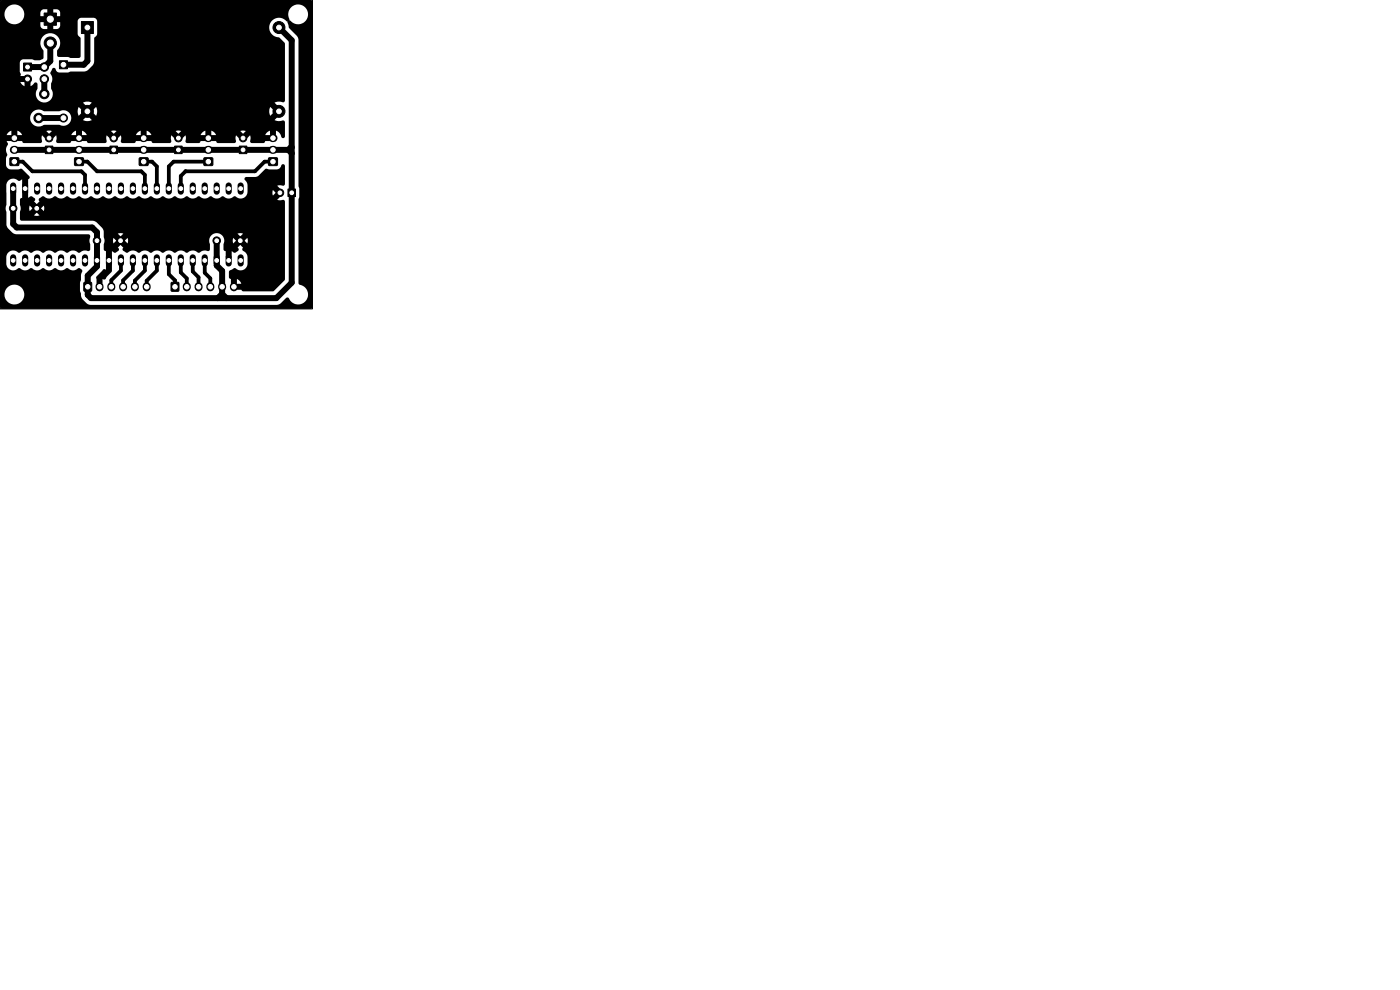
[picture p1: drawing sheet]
<svg xmlns="http://www.w3.org/2000/svg" width="297mm" height="210mm" viewBox="0 0 297 210" stroke-linecap="round" stroke-linejoin="round" font-family="sans-serif">
<g fill="#000" stroke="#000" stroke-width=".21">
<path d="M5 13.4h1.7v1.7h-1.7zM9.4 2.8h2.6v2.6h-2.6zM12.6 12.9h1.7v1.7h-1.7zM17.3 4.6h2.5v2.5h-2.5zM2.1 33.5h1.8v1.6h-1.8zM9.6 31h1.6v1.6h-1.6zM15.9 33.5h1.8v1.6h-1.8zM23.3 31h1.6v1.6h-1.6zM29.6 33.5h1.8v1.6h-1.8zM37 31h1.6v1.6h-1.6zM43.3 33.5h1.8v1.6h-1.8zM50.8 31h1.6v1.6h-1.6z"/>
<path d="M57 33.5h1.8v1.6h-1.8zM61.1 40.1h1.6v1.6h-1.6zM17.8 59.9h1.6v1.8h-1.6zM36.3 59.9h1.6v1.8h-1.6z"/>
<circle cx="5.8" cy="16.8" r=".85"/>
<circle cx="9.4" cy="16.8" r=".9"/>
<circle cx="9.4" cy="14.2" r=".9"/>
<circle cx="9.4" cy="19.9" r="1"/>
<circle cx="10.7" cy="9.1" r="1.3"/>
<circle cx="59.2" cy="5.8" r="1.27"/>
<circle cx="8.2" cy="25" r="1"/>
<circle cx="10.4" cy="29.3" r=".8"/>
<circle cx="13.5" cy="25" r=".85"/>
<circle cx="18.5" cy="23.6" r="1.27"/>
<circle cx="24.1" cy="29.3" r=".8"/>
<circle cx="37.8" cy="29.3" r=".8"/>
<circle cx="51.6" cy="29.3" r=".8"/>
<circle cx="59.2" cy="23.6" r="1.27"/>
<circle cx="2.8" cy="44.2" r=".8"/>
<circle cx="7.8" cy="44.2" r=".8"/>
<circle cx="20.6" cy="51.1" r=".8"/>
<circle cx="25.6" cy="51.1" r=".8"/>
<circle cx="46" cy="51.1" r=".8"/>
<circle cx="51" cy="51.1" r=".8"/>
<circle cx="59.4" cy="40.9" r=".8"/>
</g>
<g fill="none" stroke="#000" stroke-width="1.7">
<path d="M2.9 31.8h.3M2.9 29.3h.3M16.6 31.8h.3M16.6 29.3h.3M30.4 31.8h.2M30.4 29.3h.2M44.1 31.8h.2M44.1 29.3h.2M57.8 31.8h.2M57.8 29.3h.2M21.1 60.7v.3M23.6 60.7v.3"/>
<path d="M26.1 60.7v.3M28.6 60.7v.3M31.1 60.7v.3M39.6 60.7v.3M42.1 60.7v.3M44.6 60.7v.3M47.1 60.7v.3M49.6 60.7v.3"/>
</g>
<g fill="none" stroke="#000" stroke-width="1.3">
<path d="M9.4 16.8v3.1M10.7 9.1v3.9l-1.3 1.2h-3.6M18.5 5.8v7.2l-.7 .7h-4.3M59.2 5.8l2.7 2.7v51.5l-3.3 3.2h-39.3l-.7-.6v-4.1l2-2v-7.2l-1-1h-16l-.8-.8v-8.1M3 31.8h58.2M5.3 39.4v1.3M7.9 39.4v1.3M8.2 25h5.3M10.4 39.4v1.3M13 39.4v1.3M15.5 39.4v1.3M18 39.4v1.3"/>
<path d="M20.6 39.4v1.3M23.1 39.4v1.3M25.7 39.4v1.3M28.2 39.4v1.3M30.7 39.4v1.3M33.3 39.4v1.3M35.8 39.4v1.3M38.4 39.4v1.3M40.9 39.4v1.3M43.4 39.4v1.3M46 39.4v1.3M48.5 39.4v1.3"/>
<path d="M51.1 39.4v1.3M61.2 31.8l.7 .7M61.9 31.2l-.7 .6M2.8 54.6v1.3M5.3 54.6v1.3M7.9 54.6v1.3M10.4 54.6v1.3M13 54.6v1.3M15.5 54.6v1.3M18 54.6v1.3M23.1 54.6v1.3M25.7 54.6v1.3"/>
<path d="M28.2 54.6v1.3M30.7 54.6v1.3M33.3 54.6v1.3M35.8 54.6v1.3M38.4 54.6v1.3M40.9 54.6v1.3M43.4 54.6v1.3M46 51.1v5.2l1.1 1.2v4.9M48.5 54.6v1.3M51.1 54.6v1.3M47.1 62.4l-.9 .8M47.1 62.4l.9 .8"/>
</g>
<g fill="none" stroke="#000" stroke-width=".8">
<path d="M3 34.3h1.8l2.1 2h10.4l.7 .8v2.9M16.8 34.3h1.7l2.1 2h9.4l.7 .8v2.9M30.5 34.3h1.8l1 1v4.7M44.2 34.3h-7.4l-1 1v4.7M57.9 34.3h-1.8l-2 2h-14.7l-1 1v2.7M25.7 55.2v2.2l-2.1 2v1.4M28.2 55.2v2.2l-2.1 2.1v1.3M30.7 55.2v2.2l-2.1 2.1v1.3M33.3 55.2v2.2l-2.2 2.2v1.2M35.8 55.2v3l1.3 1.3v1.3M38.4 55.2v2.6l1.2 1.3v1.7M40.9 55.2v2.4l1.2 1.2v2"/>
<path d="M43.4 55.2v2.7l1.2 1.2v1.7"/>
</g>
<path d="M.2 .1l65.7-.1 .3 .2 .1 .2v64.7l-.2 .4h-65.8l-.3-.4v-2.5h.9a2.11 2.11 0 0 0 3.2 1.7 2.11 2.11 0 0 0 0-3.6 2.11 2.11 0 0 0-3.2 1.6v.3h-.9v-18.4h1.2l.2 .8v3l1.1 1.2 .6 .4 15.8 .1a1.07 1.07 0 0 1 .1 1.4l.1 1.8a.6 .6 0 0 1-.9 .2l-1 .3a.7 .7 0 0 1-1.1-.1 1.82 1.82 0 0 0-1.8 .3h-.3a1.64 1.64 0 0 0-2.3 0h-.2a1.64 1.64 0 0 0-2.3 0h-.3a1.64 1.64 0 0 0-2.2 0h-.3a1.64 1.64 0 0 0-2.3 0h-.2a1.47 1.47 0 0 0-1.6-.4 1.47 1.47 0 0 0-1 1.3v1.5a1.54 1.54 0 0 0 1.1 1.3 1.54 1.54 0 0 0 1.6-.4h.3a1.64 1.64 0 0 0 2.3 0h.2a1.64 1.64 0 0 0 2.3 0h.2a1.64 1.64 0 0 0 2.3 0h.3a1.64 1.64 0 0 0 2.3 0h.2a1.64 1.64 0 0 0 2.3 0l.3 .1a.51 .51 0 0 1 .4 .7l-.2 .5v1.1l-.2 .8v1.5l.2 1.4 .3 .4 .8 .9 .8 .4h39.6l.8-.3 1.3-1.3a.96 .96 0 0 1 .9 .8 2.14 2.14 0 0 0 3.5-.6 2.14 2.14 0 0 0-1.8-3l-.1-51.8-.3-.8-1.7-1.8-.3-1.3a2.41 2.41 0 0 0-3.4-.1 2.19 2.19 0 0 0-.2 2.3 2.19 2.19 0 0 0 1.9 1.2l1.1 1.2v12.2a.55 .55 0 0 1-.8 .2h-.6l-.8 .2 .8 .8a.71 .71 0 0 1-.9 .9l-.8-.8-.2 .9 .2 1 .8-.8a.81 .81 0 0 1 1 .5l-.1 .4-.8 .8 .8 .2h.6a.5 .5 0 0 1 .9 .2l-.1 3.1a.43 .43 0 0 1-.5 .3 .43 .43 0 0 1-.3-.5l-.4-.7-.7-.4v.7a.73 .73 0 0 1-1.2 0v-.7l-.7 .4-.3 .6h.9l.2 .2v.3a.48 .48 0 0 1-.3 .7h-.8l-.4 .5-2.6-.1a.74 .74 0 0 1-.1-1l-.2-.6-.4 .5a.88 .88 0 0 1-1-.5l-.3 .3a.47 .47 0 0 1-.7 .2l-.5-.5-.1 .6a.71 .71 0 0 1-.3 1.1h-3.4l-.4-.2-.1-.3h-.8a.73 .73 0 0 1 0-1.2h.8l-.3-.6-.5-.3h6l.6 .7 .6-.7-.6-.1-.6 .1-6.2-.1v.7a.73 .73 0 0 1-1.2 0v-.7l-.7 .4-.4 .6h1l.2 .2v.3a.48 .48 0 0 1-.3 .7h-.9l-.3 .5-2.6-.1a.74 .74 0 0 1-.1-1l-.2-.6-.5 .5a.88 .88 0 0 1-1-.5l-.2 .3a.47 .47 0 0 1-.7 .2l-.5-.5-.2 .6a.71 .71 0 0 1-.2 1.1h-3.5l-.3-.2-.1-.3h-.8a.73 .73 0 0 1 0-1.2h.8l-.3-.6-.5-.3h6l.5 .7 .6-.7-.6-.1-.5 .1-6.2-.1v.7a.73 .73 0 0 1-1.3 0v-.7l-.6 .4-.4 .6h1l.2 .2v.3a.48 .48 0 0 1-.4 .7h-.8l-.4 .5-2.5-.1a.74 .74 0 0 1-.2-1l-.1-.6-.5 .5a.88 .88 0 0 1-1-.5l-.2 .3a.47 .47 0 0 1-.8 .2l-.5-.5-.1 .6a.71 .71 0 0 1-.2 1.1h-3.5l-.3-.2-.1-.3h-.8a.73 .73 0 0 1 0-1.2h.8l-.3-.6-.5-.3h5.9l.6 .7 .6-.7-.6-.1-.6 .1-6.1-.1v.7a.73 .73 0 0 1-1.3 0v-.7l-.6 .4-.4 .6h.9l.3 .2v.3a.48 .48 0 0 1-.4 .7h-.8l-.4 .5-2.5-.1a.74 .74 0 0 1-.2-1l-.1-.6-.5 .5a.88 .88 0 0 1-1-.5l-.2 .3a.47 .47 0 0 1-.8 .2l-.5-.5-.1 .6a.71 .71 0 0 1-.2 1.1h-3.5l-.3-.2-.1-.3h-.8a.73 .73 0 0 1 0-1.2h.8l-.4-.6-.4-.3h5.9l.6 .7 .6-.7-.6-.1-.6 .1-6.1-.1v.7a.73 .73 0 0 1-1.3 0v-.7l-.6 .4-.4 .6h.9l.3 .2v.3a.48 .48 0 0 1-.4 .7h-.8v.1a.82 .82 0 0 1-.1 1.3v1a.9 .9 0 0 1 0 1.2v1.6l.4 .7 .6 .1 2.3-.1 1.5 1.5a.43 .43 0 0 1 .2 .4 .43 .43 0 0 1-.3 .3l-.1 1.4-.2 .2h-.4a.43 .43 0 0 1-.6-.4v-1.2l-.2 .1a.7 .7 0 0 1-1.1-.1 1.46 1.46 0 0 0-2.1 1.3l.1 4.1-.2 .8h-1.2v-19.2h6.4a1.88 1.88 0 0 0 3 1.5h3.3a1.65 1.65 0 0 0 2.2-.7 1.65 1.65 0 0 0-.6-2.2h2.2l.2 1 .8-.8a.81 .81 0 0 1 1 .5l-.1 .4-.8 .8 .8 .2 1.1-.2-.9-.9a.78 .78 0 0 1 1-.8l.8 .8 .2-1-.2-.9-.8 .8a.72 .72 0 0 1-.9-.9l.8-.8-.8-.2-1.1 .2 .8 .9a.78 .78 0 0 1-.9 .8l-.8-.8-.2 .9h-2.2l-.8-.2-1 .2h-3.2a1.82 1.82 0 0 0-1.9-.2 1.82 1.82 0 0 0-1 1.6h-6.4v-7.6h4.3l.4 .5 .5 .4 .1-1-5.3 .1v-2.3h4.2l.2 .6-.1 .4h.8l.3 .2v.9a.89 .89 0 0 1 1.1 .3v.8l.5-.4a.48 .48 0 0 1 .5-.4 .48 .48 0 0 1 .5 .4l-.1 .9a1.84 1.84 0 0 0 .3 2.5 1.84 1.84 0 0 0 2.5-.1 1.84 1.84 0 0 0 .1-2.5l.1-1.2a1.99 1.99 0 0 0-.2-2l.2-.5a.48 .48 0 0 1 .5-.6 .48 .48 0 0 1 .5 .5l.2 .3 .5 .2h1.8l.6-.2h2.9l.7-.3 1.1-1.1 .3-.7v-4.9l.6-1v-2.7l-.2-.4-.5-.3h-2.7l-.4 .1-.3 .3v3.1l.6 .8v3.8l-.2 .3-1.9 .1-.6-.2h-2l-.3-.4v-.9a2.23 2.23 0 0 0-.7-3.6 2.16 2.16 0 0 0-2.6 .9 2.16 2.16 0 0 0 .4 2.7v1.4a.83 .83 0 0 1-.8 .6h-1l-.7-.2h-1.9l-.4 .3-.2 .3v1.9h-4.2v-9.7h8.6l.1 .5 .3 .2 1 .1v-1.1a.72 .72 0 0 1 1.3 0v1.1l.8-.1 .5-.2 .2-.4v-.8h-1.2a.76 .76 0 0 1 .1-1.3h1.1v-.2h48.3l.3 1.1a2.13 2.13 0 0 0 3.7-.3 2.13 2.13 0 0 0-2.1-3 2.11 2.11 0 0 0-1.9 2.2h-48.3v-.6l-.3-.5-.4-.1h-.8v1.2l-.3 .2h-.2a.49 .49 0 0 1-.8-.4v-1h-.8l-.6 .4v1l1.3 .1 .1 .8-.2 .4h-1.2v.7h-8.6v-2.2h.9a2.11 2.11 0 0 0 3.2 1.6 2.11 2.11 0 0 0 0-3.6 2.11 2.11 0 0 0-3.2 1.7v.3h-.9v-2.8zM4.9 40.5a.88 .88 0 0 1 1.1 .3v1.2l.1-.1a.78 .78 0 0 1 .9-.1 .78 .78 0 0 1 .4 .7l-.2 .2 .6 .7 .6-.7a.41 .41 0 0 1 .1-.7 .81 .81 0 0 1 1.3 0 1.82 1.82 0 0 0 1.8-.4l.3 .1a1.64 1.64 0 0 0 2.3-.1l.2 .1a1.64 1.64 0 0 0 2.3-.1l.3 .1a1.64 1.64 0 0 0 2.3-.1l.2 .1a1.64 1.64 0 0 0 2.3-.1l.2 .1a1.64 1.64 0 0 0 2.3-.1l.3 .1a1.64 1.64 0 0 0 2.3-.1l.2 .1a1.64 1.64 0 0 0 2.3-.1l.3 .1a1.64 1.64 0 0 0 2.3-.1l.2 .1a1.62 1.62 0 0 0 2.3-.1l.2 .1a1.62 1.62 0 0 0 2.3-.1l.3 .1a1.62 1.62 0 0 0 2.3-.1l.2 .1a1.62 1.62 0 0 0 2.3-.1l.3 .1a1.64 1.64 0 0 0 2.3-.1l.2 .1a1.64 1.64 0 0 0 2.3-.1l.2 .1a1.64 1.64 0 0 0 2.3-.1l.3 .1a1.47 1.47 0 0 0 1.5 .4 1.47 1.47 0 0 0 1-1.2h5.3l.1 .6 .7-.6-.7-.6-.1 .6h-5.3v-1.8l-.3-.6a.47 .47 0 0 1-.3-.5 .47 .47 0 0 1 .4-.5l2.3-.1 1.9-1.6 .6 .1h1.6a1.3 1.3 0 0 0 1.1-1 .4 .4 0 0 1 .4 0 .4 .4 0 0 1 .3 .3l-.1 3.9a.74 .74 0 0 1-1 .2l-.6 .1 .6 .7-.1 .4-.5 .4 .5 .4 .1 .4-.6 .7 .8 .1a.49 .49 0 0 1 .9 .3l-.1 16.6-2.5 2.4h-6.3l-.4-.3h-.7a.73 .73 0 0 1 0-1.3h.7l-.4-.7-.5-.3-.1 .9a.79 .79 0 0 1-1.2-.1v-.8l-.4-.4v-1.1l.1-.3 .4-.2a.73 .73 0 0 1 1-.2 1.46 1.46 0 0 0 1.5 .2 1.46 1.46 0 0 0 .9-1.2v-1.6a2.26 2.26 0 0 0-1.1-1.4l.2-.5-.6-.6-.6 .6a.43 .43 0 0 1 .2 .5 .43 .43 0 0 1-.3 .4 .66 .66 0 0 1-1.2-.1v1.4l-.4 .2-.7-.1-.1-.3v-1.2l-.5-.4 .2-1.8h1.8l.1 .5 .6-.5h.3l.6 .5 .5-.5h.3l.7 .5 .1-.5-.1-.6-.7 .6-.3-.1-.5-.5-.6 .5-.3 .1-.6-.6-.1 .6h-1.8a1.59 1.59 0 0 0-1-1.5h3.8l.6 .6 .6-.6-.6-.2-4.4 .2a1.63 1.63 0 0 0-1.8 .4 1.63 1.63 0 0 0-.3 1.9v1.1a1.02 1.02 0 0 1-1.2 .1l-.5 .2a.81 .81 0 0 1-1.3 0 1.72 1.72 0 0 0-1.8 .3l-.4-.1a1.62 1.62 0 0 0-2.2 .1l-.3-.1a1.62 1.62 0 0 0-2.2 .1l-.3-.1a1.62 1.62 0 0 0-2.3 .1h-.2a1.64 1.64 0 0 0-2.3 0h-.2a1.64 1.64 0 0 0-2.3 0l-.8-.4a.4 .4 0 0 1 0-.7l-.6-.6-.6 .6a.43 .43 0 0 1 .2 .5 .43 .43 0 0 1-.3 .4 .66 .66 0 0 1-1.2-.1v1.3l-.2 .3-.4-.1a.43 .43 0 0 1-.6-.3v-1.2l-.4-.1-.1-.3 .2-1.8h1.8l.1 .5 .5-.5a.88 .88 0 0 1 1 .5l.2-.2a.47 .47 0 0 1 .8-.3l.5 .5 .1-.5-.1-.6-.5 .5a.88 .88 0 0 1-1-.5l-.3 .2a.47 .47 0 0 1-.7 .3l-.5-.5-.1 .6h-1.8l-.2-1.5h3l.6 .6 .6-.6-.6-.2-3.6 .2v-.7l-.3-.5-1.3-1.3-.6-.3-15.4-.1-.2-.3v-.7l3.6 .1 .6-.1-.6-.7-.6 .7h-3l.2-1.5h1.8l.1 .6 .7-.6h.3l.5 .6 .5-.6h.3l.7 .6 .1-.6-.1-.6-.7 .6h-.3l-.5-.6-.5 .6h-.3l-.7-.6-.1 .6h-1.8l-.2-1.8 .2-.3 .3-.1v-1.2zM22.6 55.7a.88 .88 0 0 1 1.1 .3v1.6l-1.1 1.2a.64 .64 0 0 1-.9 .4v.8a.73 .73 0 0 1-1.2 0l-.1-1.3 1.3-1.3a.44 .44 0 0 1 .8-.2v-1.2z" fill="#000"/>
<g fill="#fff" stroke="#fff" stroke-width=".21">
<circle cx="3" cy="62.5" r="1.6"/>
<circle cx="9.4" cy="14.2" r=".5"/>
<circle cx="9.4" cy="16.8" r=".5"/>
<circle cx="46" cy="51.1" r=".4"/>
<circle cx="51" cy="51.1" r=".4"/>
<circle cx="10.7" cy="4.1" r=".65"/>
<circle cx="10.7" cy="9.1" r=".65"/>
<circle cx="63.2" cy="3" r="1.6"/>
<circle cx="3" cy="3" r="1.6"/>
<circle cx="5.8" cy="14.2" r=".4"/>
<circle cx="5.8" cy="16.8" r=".4"/>
<circle cx="2.8" cy="44.2" r=".4"/>
<circle cx="7.8" cy="44.2" r=".4"/>
<circle cx="13.5" cy="13.7" r=".5"/>
<circle cx="13.5" cy="25" r=".5"/>
<circle cx="3" cy="34.3" r=".47"/>
<circle cx="3" cy="31.8" r=".48"/>
<circle cx="3" cy="29.3" r=".47"/>
<circle cx="18.5" cy="5.8" r=".5"/>
<circle cx="18.5" cy="23.6" r=".5"/>
<circle cx="59.2" cy="23.6" r=".5"/>
<circle cx="59.2" cy="5.8" r=".5"/>
<circle cx="51.6" cy="31.8" r=".4"/>
<circle cx="51.6" cy="29.3" r=".4"/>
<circle cx="20.6" cy="51.1" r=".4"/>
<circle cx="25.6" cy="51.1" r=".4"/>
<circle cx="10.4" cy="31.8" r=".4"/>
<circle cx="10.4" cy="29.3" r=".4"/>
<circle cx="63.2" cy="62.5" r="1.6"/>
<circle cx="37.8" cy="31.8" r=".4"/>
<circle cx="37.8" cy="29.3" r=".4"/>
<circle cx="16.8" cy="34.3" r=".47"/>
<circle cx="16.8" cy="31.8" r=".48"/>
<circle cx="16.8" cy="29.3" r=".47"/>
<circle cx="61.9" cy="40.9" r=".4"/>
<circle cx="59.4" cy="40.9" r=".4"/>
<circle cx="9.4" cy="19.9" r=".5"/>
<circle cx="8.2" cy="25" r=".5"/>
<circle cx="7.9" cy="40" r=".4"/>
<circle cx="51.1" cy="55.2" r=".4"/>
<circle cx="2.8" cy="40" r=".4"/>
<circle cx="46" cy="55.2" r=".4"/>
<circle cx="5.3" cy="40" r=".4"/>
<circle cx="48.5" cy="55.2" r=".4"/>
<circle cx="40.9" cy="40" r=".4"/>
<circle cx="38.4" cy="40" r=".4"/>
<circle cx="35.8" cy="40" r=".4"/>
<circle cx="33.3" cy="40" r=".4"/>
<circle cx="30.7" cy="40" r=".4"/>
<circle cx="28.2" cy="40" r=".4"/>
<circle cx="25.7" cy="40" r=".4"/>
<circle cx="23.1" cy="40" r=".4"/>
<circle cx="20.6" cy="40" r=".4"/>
<circle cx="13" cy="55.2" r=".4"/>
<circle cx="15.5" cy="55.2" r=".4"/>
<circle cx="18" cy="55.2" r=".4"/>
<circle cx="20.6" cy="55.2" r=".4"/>
<circle cx="23.1" cy="55.2" r=".4"/>
<circle cx="25.7" cy="55.2" r=".4"/>
<circle cx="18" cy="40" r=".4"/>
<circle cx="15.5" cy="40" r=".4"/>
<circle cx="13" cy="40" r=".4"/>
<circle cx="28.2" cy="55.2" r=".4"/>
<circle cx="30.7" cy="55.2" r=".4"/>
<circle cx="33.3" cy="55.2" r=".4"/>
<circle cx="35.8" cy="55.2" r=".4"/>
<circle cx="38.4" cy="55.2" r=".4"/>
<circle cx="40.9" cy="55.2" r=".4"/>
<circle cx="43.4" cy="55.2" r=".4"/>
<circle cx="10.4" cy="40" r=".4"/>
<circle cx="2.8" cy="55.2" r=".4"/>
<circle cx="5.3" cy="55.2" r=".4"/>
<circle cx="7.9" cy="55.2" r=".4"/>
<circle cx="10.4" cy="55.2" r=".4"/>
<circle cx="48.5" cy="40" r=".4"/>
<circle cx="46" cy="40" r=".4"/>
<circle cx="43.4" cy="40" r=".4"/>
<circle cx="51.1" cy="40" r=".4"/>
<circle cx="37.1" cy="60.8" r=".47"/>
<circle cx="39.6" cy="60.8" r=".47"/>
<circle cx="42.1" cy="60.8" r=".48"/>
<circle cx="44.6" cy="60.8" r=".47"/>
<circle cx="47.1" cy="60.8" r=".48"/>
<circle cx="49.6" cy="60.8" r=".47"/>
<circle cx="57.9" cy="34.3" r=".47"/>
<circle cx="57.9" cy="31.8" r=".48"/>
<circle cx="57.9" cy="29.3" r=".47"/>
<circle cx="30.5" cy="34.3" r=".47"/>
<circle cx="30.5" cy="31.8" r=".48"/>
<circle cx="30.5" cy="29.3" r=".47"/>
<circle cx="44.2" cy="34.3" r=".47"/>
<circle cx="44.2" cy="31.8" r=".48"/>
<circle cx="44.2" cy="29.3" r=".47"/>
<circle cx="18.6" cy="60.8" r=".47"/>
<circle cx="21.1" cy="60.8" r=".47"/>
<circle cx="23.6" cy="60.8" r=".47"/>
<circle cx="26.1" cy="60.8" r=".47"/>
<circle cx="28.6" cy="60.8" r=".47"/>
<circle cx="31.1" cy="60.8" r=".47"/>
<circle cx="24.1" cy="31.8" r=".4"/>
<circle cx="24.1" cy="29.3" r=".4"/>
</g>
<path d="M0 0h66.3v65.5h-66.3z" fill="none" stroke="#000" stroke-width=".21"/>
</svg>
